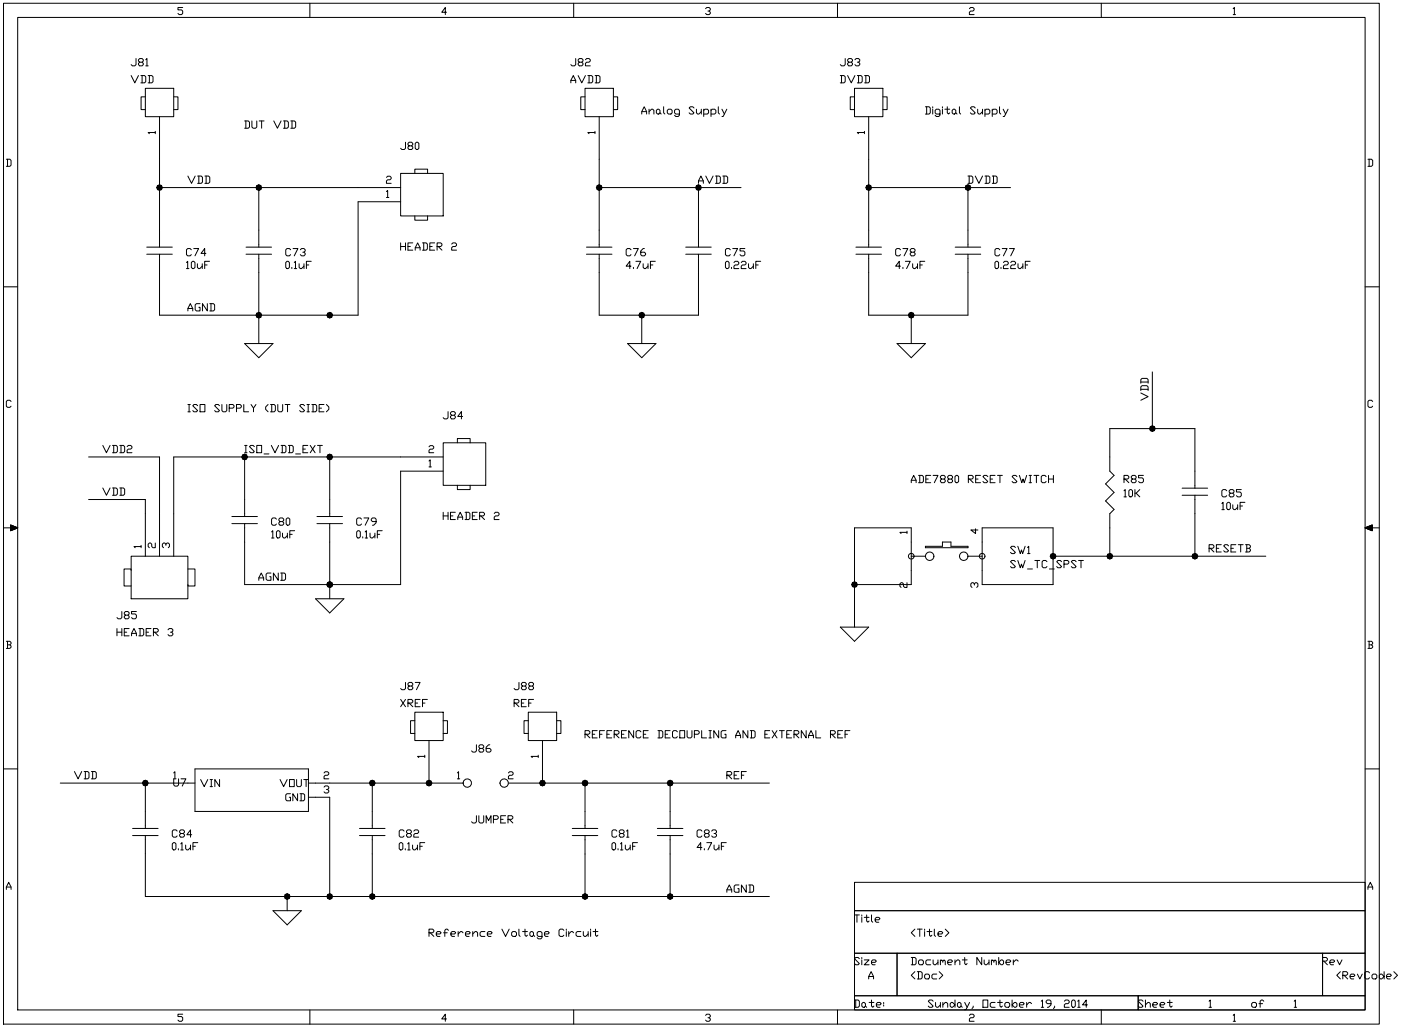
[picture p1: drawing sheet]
<svg xmlns="http://www.w3.org/2000/svg" width="297mm" height="218mm" viewBox="0 0 297 218" stroke-linecap="round" stroke-linejoin="round" font-family="sans-serif">
<g fill="none" stroke="#000" stroke-width=".21">
<path d="M.7 .7h291.7v216.5h-291.7zM3.8 3.7h285.6v210.5h-285.6zM27.8 16l.8 1.6 .8-1.6M28.8 12.4v1.3l-.2 .3h-.5l-.3-.3M29.6 13.2l-.2-.3v-.2l.2-.3h.5l.3 .3v.2l-.3 .3h-.5l-.2 .2v.3l.2 .3h.5l.3-.3v-.3l-.3-.2M29.9 16h.7l.3 .3v1l-.3 .3h-.7M30.1 16v1.6M30.8 18.7h6v6h-6zM30.9 12.7l.3-.3v1.6M30.9 14h.5M31.4 16h.8l.2 .3v1l-.2 .3h-.8M31.7 16v1.6"/>
<path d="M38.7 1.6h-1v.5h.8l.2 .2v.5l-.2 .3h-.5l-.3-.3M65.7 .7v3M94.7 2.6h-1l.7-1v1.5M121 17.6v-.5l.5-1.1 .6 1.1v.5M121 17.1h1.1M121.6 .7v3M122.1 12.4v1.3l-.3 .3h-.5l-.3-.3M122.6 16l.7 1.6 .8-1.6M122.8 13.2l-.2-.3v-.2l.2-.3h.5l.3 .3v.2l-.3 .3h-.5l-.2 .2v.3l.2 .3h.5l.3-.3v-.3l-.3-.2M124 18.7h6.1v6h-6.1zM124.1 12.7l.3-.3h.5l.3 .3v.2l-.3 .3h-.5l-.3 .2v.6h1.1M124.6 16h.8l.3 .3v1l-.3 .3h-.8"/>
<path d="M124.9 16v1.6M126.2 16h.8l.2 .3v1l-.2 .3h-.8M126.4 16v1.6M149.6 1.8l.2-.2h.6l.2 .2v.3l-.2 .2h-.3M150.4 2.3l.2 .3v.2l-.2 .3h-.6l-.2-.3M177.6 .7v3M178.2 16h.7l.3 .3v1l-.3 .3h-.7M178.4 16v1.6M179.2 12.4v1.3l-.3 .3h-.5l-.2-.3M179.7 16l.8 1.6 .8-1.6M180 13.2l-.3-.3v-.2l.3-.3h.5l.2 .3v.2l-.2 .3h-.5l-.3 .2v.3l.3 .3h.5l.2-.3v-.3l-.2-.2M181.2 18.7h6v6h-6z"/>
<path d="M181.3 12.7l.2-.3h.5l.3 .3v.2l-.3 .3h-.2M181.8 16h.7l.3 .3v1l-.3 .3h-.7M182 13.2l.3 .2v.3l-.3 .3h-.5l-.2-.3M182 16v1.6M183.3 16h.8l.2 .3v1l-.2 .3h-.8M183.6 16v1.6M205.5 1.8l.3-.2h.5l.2 .2v.3l-.2 .2h-.5l-.3 .3v.5h1M233.5 .7v3M261.5 1.8l.2-.2v1.5M261.5 3.1h.5M1.3 33.8h.8l.2 .2v1l-.2 .3h-.8M1.6 33.8v1.5"/>
<path d="M30.8 20.5h-.9v2.7h.9M32.9 28.1h-1.5l.3 .3M32.9 27.9v.5M33.8 24.7v27.7M33.8 39.8h51.1M36.8 20.5h.9v2.7h-.9M39.8 37.3l.8 1.6 .8-1.6M41.9 37.3h.8l.2 .3v1l-.2 .3h-.8M42.2 37.3v1.6M43.4 37.3h.8l.3 .3v1l-.3 .3h-.8M43.7 37.3v1.6M51.9 25.7h.7l.3 .2v1l-.3 .3h-.7"/>
<path d="M52.1 25.7v1.5M53.4 25.7v1.2l.3 .3h.5l.2-.3v-1.2M54.9 39.8v12.6M55 25.7h1M55.5 25.7v1.5M58 25.7l.8 1.5 .8-1.5M60.1 25.7h.8l.2 .2v1l-.2 .3h-.8M60.4 25.7v1.5M61.7 25.7h.7l.3 .2v1l-.3 .3h-.7M61.9 25.7v1.5M81.9 37.6l.3-.2h.5l.2 .2v.3l-.2 .2h-.5l-.3 .3v.5h1M84.9 36.8h9.1v9h-9.1z"/>
<path d="M86 30.2v1.3l-.3 .2h-.5l-.3-.2M86.7 30.9l-.2-.2v-.3l.2-.2h.6l.2 .2v.3l-.2 .2h-.6l-.2 .3v.3l.2 .2h.6l.2-.2v-.3l-.2-.3M88 36.8v-.9h2.7v.9M88.3 30.2h.3l.2 .2v1.1l-.2 .2h-.3l-.3-.2v-1.1zM124 20.5h-.9v2.7h.9M126.1 28.1h-1.5l.3 .3M126.1 27.9v.5M127 24.7v27.7M127 39.8h30.1M130.1 20.5h.9v2.7h-.9M136.1 24.2v-.5l.5-1.1 .5 1.1v.5M136.1 23.7h1"/>
<path d="M137.6 23.7l.5-.5h.3l.2 .2v.8M137.6 23.2v1M139.2 23.4l.2-.2h.3l.2 .2v.5l-.2 .3h-.3l-.2-.3zM139.9 23.9l.3 .3M140.7 22.6v1.3l.3 .3M141.5 23.4l.2-.2h.5l.3 .2v.5l-.3 .3h-.5l-.2-.3zM144 24.2h-.7l-.3-.3v-.5l.3-.2h.5l.2 .2v1l-.2 .3h-.5l-.3-.3M147.1 22.9l-.2-.3h-.5l-.3 .3 1 1-.2 .3h-.5l-.3-.3M147.7 23.2v.7l.2 .3h.3l.5-.5M148.1 38.9v-.5l.5-1.1 .5 1.1v.5M148.1 39.8v12.6M148.1 38.4h1"/>
<path d="M148.7 23.2v1M149.2 23.4l.3-.2h.5l.2 .2v.5l-.2 .3h-.8M149.2 23.2v1.5M149.6 37.3l.8 1.6 .8-1.6M150.7 23.4l.3-.2h.5l.3 .2v.5l-.3 .3h-.8M150.7 23.2v1.5M151.7 37.3h.8l.2 .3v1l-.2 .3h-.8M152 37.3v1.6M152.3 22.6v1.3l.3 .3M153.1 23.2l.5 1M153.2 37.3h.8l.3 .3v1l-.3 .3h-.8M153.5 37.3v1.6"/>
<path d="M154.1 23.2l-.8 1.5h-.2M181.2 20.5h-.9v2.7h.9M183.3 28.1h-1.5l.2 .3M183.3 27.9v.5M184.2 24.7v27.7M184.2 39.8h30M187.2 20.5h.9v2.7h-.9M196.2 22.6h.8l.2 .3v1l-.2 .3h-.8M196.5 22.6v1.6M197.8 22.6v.3M197.8 23.2v1M199.3 24.2h-.8l-.2-.3v-.5l.2-.2h.5l.3 .2v1l-.3 .3h-.5l-.2-.3"/>
<path d="M199.8 22.6v.3M199.8 23.2v1M200.3 23.2h1.1M200.8 22.6v1.3l.3 .3 .3-.3M201.9 23.4l.2-.2h.3l.2 .2v.5l-.2 .3h-.3l-.2-.3zM202.6 23.9l.3 .3M203.4 22.6v1.3l.3 .3M205.2 37.3h.8l.3 .3v1l-.3 .3h-.8M205.2 39.8v12.6M205.5 37.3v1.6M206.8 22.9l-.3-.3h-.5l-.3 .3 1.1 1-.3 .3h-.5l-.3-.3M206.8 37.3l.7 1.6 .8-1.6"/>
<path d="M207.3 23.2v.7l.2 .3h.3l.5-.5M208.3 23.2v1M208.8 23.4l.3-.2h.5l.3 .2v.5l-.3 .3h-.8M208.8 23.2v1.5M208.8 37.3h.8l.3 .3v1l-.3 .3h-.8M209.1 37.3v1.6M210.4 23.4l.2-.2h.5l.3 .2v.5l-.3 .3h-.7M210.4 23.2v1.5M210.4 37.3h.8l.2 .3v1l-.2 .3h-.8M210.6 37.3v1.6M211.9 22.6v1.3l.3 .3M212.7 23.2l.5 1"/>
<path d="M213.7 23.2l-.7 1.5h-.3M290 33.8h.8l.2 .2v1l-.2 .3h-.8M290.3 33.8v1.5M31.1 53.9h5.4M31.1 52.4h5.4M39.5 55.7l.3-.3v1.6M39.5 57h.6M40.6 53l-.3-.3h-.5l-.3 .3v1l.3 .3h.5l.3-.3M40.8 55.4h.3l.2 .3v1l-.2 .3h-.3l-.2-.3v-1zM41.1 52.7h1l-.8 1.6M41.9 55.9v.8l.2 .3h.3l.5-.5M42.9 55.9v1.1"/>
<path d="M43.4 56.2h.5M43.7 53.7h-1.1l.8-1v1.6M44.4 55.4h-1v1.6M52.2 53.9h5.4M52.2 52.4h5.4M54.9 53.9v19M60.8 55.4h.3l.3 .3v1l-.3 .3h-.3l-.2-.3v-1zM61.6 53l-.2-.3h-.6l-.2 .3v1l.2 .3h.6l.2-.3M61.9 56.7v.3M62.1 52.7h1.1l-.8 1.6M62.4 55.7l.2-.3v1.6M62.4 57h.5"/>
<path d="M63.4 55.9v.8l.3 .3h.2l.5-.5M63.7 53l.2-.3h.5l.3 .3v.2l-.3 .3h-.2M64.4 53.5l.3 .2v.3l-.3 .3h-.5l-.2-.3M64.4 55.9v1.1M65 56.2h.5M66 55.4h-1v1.6M81.9 40.6l.3-.2v1.5M81.9 41.9h.5M84.9 42.8h-9v24h-42.1v-12.9M84.9 51.5v1.6M84.9 52.3h1.1M86 51.5v1.6"/>
<path d="M86.5 52.3h.5M87.5 51.5h-1v1.6h1M88 45.8v.9h2.7v-.9M88 53.1v-.6l.6-1 .5 1v.6M88 52.5h1.1M89.6 51.5h.8l.2 .3v1l-.2 .3h-.8M89.8 51.5v1.6M91.1 52.3h.5M92.2 51.5h-1.1v1.6h1.1M92.7 52.3h.7l.3-.3v-.2l-.3-.3h-.7v1.6M92.9 52.3l.8 .8M95.8 51.8l.2-.3h.5l.3 .3v.2l-.3 .3h-.5l-.2 .2v.6h1"/>
<path d="M124.3 53.9h5.4M124.3 52.4h5.4M127 53.9v12.9h21.1v-12.9M133.8 53l-.3-.3h-.5l-.2 .3v1l.2 .3h.5l.3-.3M133.8 56.5h-1l.7-1.1v1.6M134.3 52.7h1l-.7 1.6M134.3 56.7v.3M134.8 55.4h1l-.7 1.6M136.4 55.9v.8l.2 .3h.3l.5-.5M136.6 52.7h-.2l-.6 .5v.8l.3 .3h.5l.3-.3v-.3l-.3-.2h-.8M137.4 55.9v1.1M137.9 56.2h.5"/>
<path d="M138.9 55.4h-1v1.6M145.4 53.9h5.4M145.4 52.4h5.4M153.8 55.7l.3-.3h.2l.3 .3v1l-.3 .3h-.2l-.3-.3zM154.8 53l-.2-.3h-.5l-.3 .3v1l.3 .3h.5l.2-.3M155.1 56.7v.3M155.4 52.7h1l-.8 1.6M155.6 55.7l.3-.3h.5l.2 .3v.2l-.2 .3h-.5l-.3 .3v.5h1M157.2 55.7l.2-.3h.5l.3 .3v.2l-.3 .3h-.5l-.2 .3v.5h1M157.9 52.7h-1v.5h.8l.2 .3v.5l-.2 .3h-.5l-.3-.3M158.7 55.9v.8l.3 .3h.2l.5-.5M159.7 55.9v1.1"/>
<path d="M160.2 56.2h.6M161.3 55.4h-1.1v1.6M181.5 53.9h5.4M181.5 52.4h5.4M184.2 53.9v12.9h21v-12.9M190.9 53l-.2-.3h-.5l-.3 .3v1l.3 .3h.5l.2-.3M190.9 56.5h-1l.8-1.1v1.6M191.4 52.7h1.1l-.8 1.6M191.4 56.7v.3M192 55.4h1l-.8 1.6M193.2 53.5l-.2-.3v-.2l.2-.3h.6l.2 .3v.2l-.2 .3h-.6l-.2 .2v.3l.2 .3h.6l.2-.3v-.3l-.2-.2M193.5 55.9v.8l.3 .3h.2l.5-.5"/>
<path d="M194.5 55.9v1.1M195 56.2h.6M196.1 55.4h-1.1v1.6M202.5 53.9h5.4M202.5 52.4h5.4M211.2 55.4h.3l.2 .3v1l-.2 .3h-.3l-.3-.3v-1zM212 53l-.3-.3h-.5l-.3 .3v1l.3 .3h.5l.3-.3M212.2 56.7v.3M212.5 52.7h1l-.8 1.6M212.7 55.7l.3-.3h.5l.3 .3v.2l-.3 .3h-.5l-.3 .3v.5h1.1M214 52.7h1.1l-.8 1.6M214.3 55.7l.2-.3h.6l.2 .3v.2l-.2 .3h-.6l-.2 .3v.5h1"/>
<path d="M215.8 55.9v.8l.3 .3h.3l.5-.5M216.9 55.9v1.1M217.4 56.2h.5M218.4 55.4h-1v1.6M.7 60.8h3.1M39.8 65.9v-.5l.6-1 .5 1v.5M39.8 65.4h1.1M42.4 64.4h-.8l-.2 .3v1l.2 .2h.8v-.7h-.2M44 64.4v1.5l-1.1-1.5v1.5M44.5 64.4h.7l.3 .3v1l-.3 .2h-.7M44.7 64.4v1.5M51.9 72.9h6l-3 3z"/>
<path d="M133.1 72.9h6l-3 3zM136.1 66.8v6.1M190.2 72.9h6l-3 3zM193.2 66.8v6.1M244.3 78.9v12M289.4 60.8h3M2.3 85.1l-.2-.2h-.5l-.3 .2v1l.3 .3h.5l.2-.3M18.8 96.9h15v21.1M21.8 94.5l.8 1.5 .7-1.5M23.9 94.5h.7l.3 .2v1.1l-.3 .2h-.7M24.1 94.5v1.5M25.4 94.5h.8l.2 .2v1.1l-.2 .2h-.8"/>
<path d="M25.7 94.5v1.5M26.9 94.7l.3-.2h.5l.3 .2v.3l-.3 .2h-.5l-.3 .3v.5h1.1M39.8 85.8h.6M39.8 87.3h.6M40.1 85.8v1.5M41.9 86l-.3-.2h-.5l-.2 .2 1 1.1-.3 .2h-.5l-.2-.2M42.4 85.8h1v1.5h-1zM46.5 86l-.2-.2h-.5l-.3 .2 1 1.1-.2 .2h-.5l-.3-.2M47 85.8v1.3l.3 .2h.5l.3-.2v-1.3M48.6 86.6h.8l.2-.3v-.3l-.2-.2h-.8v1.5M50.1 86.6h.8l.3-.3v-.3l-.3-.2h-.8v1.5M51.7 85.8v1.5h1"/>
<path d="M51.9 96.9v12.6M51.9 94.5h.5M51.9 96h.5M52.1 94.5v1.5M53.2 85.8l.5 .8v.7M53.9 94.7l-.2-.2h-.5l-.3 .2 1 1.1-.2 .2h-.5l-.3-.2M54.3 85.8l-.6 .8M54.4 94.5h1.1v1.5h-1.1zM56 96.3h1M56.8 85.8l-.5 .5v.5l.5 .5M57.4 85.8h.7l.3 .2v1.1l-.3 .2h-.7M57.5 94.5l.8 1.5 .8-1.5"/>
<path d="M57.6 85.8v1.5M58.9 85.8v1.3l.3 .2h.5l.2-.2v-1.3M59.6 94.5h.8l.2 .2v1.1l-.2 .2h-.8M59.9 94.5v1.5M60.4 85.8h1.1M61 85.8v1.5M61.1 94.5h.8l.3 .2v1.1l-.3 .2h-.8M61.4 94.5v1.5M62.7 96.3h1M64.2 95.2h.5M64.6 86l-.3-.2h-.5l-.3 .2 1.1 1.1-.3 .2h-.5l-.3-.2M65.1 85.8h.5"/>
<path d="M65.1 87.3h.5M65.3 94.5h-1.1v1.5h1.1M65.3 85.8v1.5M65.8 94.5l1 1.5M66.1 85.8h.8l.2 .2v1.1l-.2 .2h-.8M66.4 85.8v1.5M66.8 94.5l-1 1.5M67.3 94.5h1.1M67.7 86.6h.5M67.8 94.5v1.5M68.7 85.8h-1v1.5h1M69.2 85.8l.5 .5v.5l-.5 .5"/>
<path d="M69.9 96.9v12.6M91 97.8l.2-.3v1.5M91 94.8l.2-.3h.5l.3 .3v.2l-.3 .3h-.5l-.2 .2v.5h1M91 99h.5M94 93.9h9v9h-9zM94 99.9h-9.1v24.1h-33v-12.9M94 96.9h-57.2v21.1M95 87.3v1.3l-.3 .2h-.5l-.2-.2M95.8 88.1l-.3-.3v-.2l.3-.3h.5l.2 .3v.2l-.2 .3h-.5l-.3 .2v.3l.3 .2h.5l.2-.2v-.3l-.2-.2M97 93.9v-.9h2.7v.9M98.1 88.3h-1l.7-1v1.5M241.9 83.3l1.5 .8-1.5 .8"/>
<path d="M241.9 82.8v-.7l.2-.3h1.1l.2 .3v.7M241.9 81.3v-.8l.2-.2h1.1l.2 .2v.8M241.9 82.6h1.5M241.9 81h1.5M291 85.1l-.2-.2h-.5l-.3 .2v1l.3 .3h.5l.2-.3M.7 112h3.1M18.8 105.9h12v12.1M21.8 103.5l.8 1.5 .7-1.5M23.9 103.5h.7l.3 .3v1l-.3 .2h-.7M24.1 103.5v1.5M25.4 103.5h.8l.2 .3v1l-.2 .2h-.8M25.7 103.5v1.5"/>
<path d="M27.8 118h12v9h-12zM29.9 115.9h-1.5l.3 .3M29.9 115.7v.5M32.9 115.2v1h-.5l-.2-.3v-.5l-.3-.2h-.2l-.3 .2v.5l.3 .3M35.2 115.7v-.3l-.3-.2h-.2l-.3 .2v.5l.3 .3M35.2 115.4l.2-.2h.3l.2 .2v.5l-.2 .3M49.2 111.1h5.4M49.2 109.5h5.4M57.6 112.8l.2-.2v1.5M57.6 114.1h.5M58.6 110.1l-.2-.2h-.6l-.2 .2v1l.2 .3h.6l.2-.3M58.6 112.8l.3-.2h.2l.3 .2v1l-.3 .3h-.2l-.3-.3z"/>
<path d="M59.4 110.6l-.3-.2v-.3l.3-.2h.5l.3 .2v.3l-.3 .2h-.5l-.3 .3v.2l.3 .3h.5l.3-.3v-.2l-.3-.3M59.9 113.1v.7l.3 .3h.2l.5-.5M60.7 110.1l.2-.2h.3l.2 .2v1l-.2 .3h-.3l-.2-.3zM60.9 113.1v1M61.4 113.3h.6M62.5 112.6h-1.1v1.5M67.2 111.1h5.4M67.2 109.5h5.4M69.9 111.1v15.9M75.6 112.8l.3-.2h.2l.3 .2v1l-.3 .3h-.2l-.3-.3zM76.7 110.1l-.3-.2h-.5l-.3 .2v1l.3 .3h.5l.3-.3M76.9 113.8v.3"/>
<path d="M77.2 109.9h1l-.8 1.5M77.4 112.8l.3-.2v1.5M77.4 114.1h.5M78.5 113.1v.7l.2 .3h.3l.5-.5M79.5 113.1v1M79.7 110.6h-.7l-.3-.2v-.3l.3-.2h.5l.2 .2v.8l-.5 .5h-.2M80 113.3h.5M81 112.6h-1v1.5M94 108.6v1.6M94 109.4h1M95 108.6v1.6M95.5 109.4h.5"/>
<path d="M96.5 108.6h-1v1.6h1M97 102.9v.9h2.7v-.9M97.1 110.2v-.5l.5-1.1 .5 1.1v.5M97.1 109.7h1M98.6 108.6h.8l.2 .3v1l-.2 .3h-.8M98.9 108.6v1.6M100.1 109.4h.6M101.2 108.6h-1.1v1.6h1.1M101.7 109.4h.8l.2-.2v-.3l-.2-.3h-.8v1.6M101.9 109.4l.8 .8M104.8 108.9l.2-.3h.6l.2 .3v.3l-.2 .2h-.6l-.2 .3v.5h1M192.3 112.9h-1.5l.2 .3"/>
<path d="M192.3 112.7v.5M193.2 102.4v-.5l.5-1.1 .5 1.1v.5M193.2 118h3M193.2 101.9h1M194.7 100.8h.8l.3 .3v1l-.3 .3h-.8M195 100.8v1.6M196.2 115.9h3.6v-.9h1.8v.9h3.6v.3h-9zM196.3 101.6h.5M197.3 100.8h-1v1.6h1M197.8 100.8h1.1l-.8 1.6M199.6 101.6l-.2-.3v-.2l.2-.3h.6l.2 .3v.2l-.2 .3h-.6l-.2 .3v.2l.2 .3h.6l.2-.3v-.2l-.2-.3M201.2 101.6l-.3-.3v-.2l.3-.3h.5l.3 .3v.2l-.3 .3h-.5l-.3 .3v.2l.3 .3h.5l.3-.3v-.2l-.3-.3"/>
<path d="M202.5 101.1l.2-.3h.3l.2 .3v1l-.2 .3h-.3l-.2-.3zM205.2 118h3M205.3 101.6h.8l.2-.3v-.2l-.2-.3h-.8v1.6M205.6 101.6l.7 .8M206.8 112.2v1l-1-.8h1.5M206.9 101.6h.5M207.9 100.8h-1v1.6h1M208.2 112h15.1v12h-15.1zM209.4 101.1l-.2-.3h-.5l-.3 .3 1 1-.2 .3h-.5l-.3-.3M209.9 101.6h.6M211 100.8h-1.1v1.6h1.1M211.5 100.8h1"/>
<path d="M212 100.8v1.6M215.3 116.1l-.3-.2h-.5l-.3 .2 1.1 1.1-.3 .2h-.5l-.3-.2M215.3 119.1l-.3-.2h-.5l-.3 .2 1.1 1.1-.3 .2h-.5l-.3-.2M215.6 101.1l-.2-.3h-.6l-.2 .3 1 1-.2 .3h-.6l-.2-.3M215.8 115.9l.5 1.5 .3-.8 .2 .8 .5-1.5M215.8 118.9l.5 1.5 .3-.8 .2 .8 .5-1.5M216.1 100.8l.5 1.6 .3-.8 .3 .8 .5-1.6M217.9 116.1l.2-.2v1.5M217.9 117.4h.5M218.2 102.4h.5M218.2 100.8h.5M218.4 100.8v1.6"/>
<path d="M219.2 100.8h1M219.4 118.9h1M219.7 100.8v1.6M219.9 118.9v1.5M221.8 101.1l-.3-.3h-.5l-.2 .3v1l.2 .3h.5l.3-.3M222 119.1l-.3-.2h-.5l-.3 .2v1.1l.3 .2h.5l.3-.2M222.3 101.6h1M222.3 100.8v1.6M223.3 118h45.1M223.3 100.8v1.6M225.1 119.1l-.3-.2h-.5l-.3 .2 1.1 1.1-.3 .2h-.5l-.3-.2M225.6 119.6h.8l.2-.2v-.3l-.2-.2h-.8v1.5"/>
<path d="M228.2 119.1l-.3-.2h-.5l-.3 .2 1.1 1.1-.3 .2h-.5l-.3-.2M228.7 118.9h1M229.2 118.9v1.5M238.3 101.6h.8l.2-.3v-.2l-.2-.3h-.8v1.6M238.3 104.1l.3-.3v1.6M238.3 105.4h.5M238.6 101.6l.7 .8M239.3 104.1l.3-.3h.3l.2 .3v1l-.2 .3h-.3l-.3-.3zM240.1 101.6l-.2-.3v-.2l.2-.3h.5l.3 .3v.2l-.3 .3h-.5l-.2 .3v.2l.2 .3h.5l.3-.3v-.2l-.3-.3M240.6 103.8v1.6M240.9 104.6l.8 .8M241.7 103.8l-.8 .8h-.3"/>
<path d="M242.4 100.8h-1v.5h.8l.2 .3v.5l-.2 .3h-.5l-.3-.3M250.6 105h5.4M250.6 103.5h5.4M253.3 103.5v-12.6h-18v9l.9 .9-1.8 1.8 1.8 1.8-1.8 1.8 1.8 1.8-.9 .9v9.1M253.3 105v13M256.3 116.3h.8l.3-.3v-.2l-.3-.3h-.8v1.6M256.6 116.3l.8 .8M257.9 116.3h.5M258.9 115.5h-1v1.6h1M259.1 106.8l.2-.3v1.6M259.1 108.1h.5M260.1 104.1l-.3-.3h-.5l-.2 .3v1l.2 .3h.5l.3-.3"/>
<path d="M260.3 106.5h.3l.3 .3v1l-.3 .3h-.3l-.2-.3v-1zM260.5 115.8l-.3-.3h-.5l-.3 .3 1.1 1-.3 .3h-.5l-.3-.3M260.9 104.6l-.3-.2v-.3l.3-.3h.5l.2 .3v.3l-.2 .2h-.5l-.3 .3v.2l.3 .3h.5l.2-.3v-.2l-.2-.3M261 116.3h.5M261.4 107.1v.7l.2 .3h.3l.5-.5M262 115.5h-1v1.6h1M262.4 107.1v1M262.5 115.5h1.1M262.9 107.3h.5M263 115.5v1.6M263.2 103.8h-1.1v.6h.8l.3 .2v.5l-.3 .3h-.5l-.3-.3M264 106.5h-1.1v1.6"/>
<path d="M264.1 115.5h.8l.2 .3v.2l-.2 .3M264.3 116.3h.6l.2 .3v.2l-.2 .3h-.8M264.3 115.5v1.6M289.4 112h3M1.3 136h.8l.2 .3v.2l-.2 .3M1.6 136.8h.5l.2 .2v.3l-.2 .2h-.8M1.6 136v1.5M24.8 133.3v1.6M24.8 134.1h1M25.8 129.7v1.3l-.2 .2h-.5l-.3-.2M25.8 133.3v1.6M26.3 134.1h.6"/>
<path d="M26.6 130.5l-.3-.3v-.2l.3-.3h.5l.3 .3v.2l-.3 .3h-.5l-.3 .2v.3l.3 .2h.5l.3-.2v-.3l-.3-.2M27.4 133.3h-1.1v1.6h1.1M27.8 121v-.3h-1.5v3.6h1.5M27.9 134.9v-.6l.5-1 .5 1v.6M27.9 134.3h1M28.9 129.7h-1v.5h.8l.2 .3v.5l-.2 .2h-.6l-.2-.2M29.4 133.3h.8l.3 .3v1l-.3 .3h-.8M29.7 133.3v1.6M31 134.1h.5M32 133.3h-1v1.6h1M32.5 134.1h.8l.3-.3v-.2l-.3-.3h-.8v1.6M32.8 134.1l.8 .8"/>
<path d="M35.6 133.6l.3-.3h.5l.3 .3v.2l-.3 .3h-.3M36.4 134.1l.3 .2v.3l-.3 .3h-.5l-.3-.3M39.8 120.7h1.5v3.6h-1.5v-.3M54.9 123.1v-.5l.5-1.1 .5 1.1v.5M54.9 122.6h1M57.4 121.5h-.7l-.3 .3v1l.3 .3h.7v-.8h-.2M59 121.5v1.6l-1-1.6v1.6M59.5 121.5h.8l.2 .3v1l-.2 .3h-.8M59.8 121.5v1.6M66.9 127h6l-3 3zM178.2 133h6l-3 3zM181.2 124h12v-12h-12v21"/>
<path d="M192.3 123.6v1h-.5l-.3-.3v-.5l-.2-.2h-.3l-.2 .2v.5l.2 .3M206.6 124.1v-.3l-.3-.2h-.2l-.3 .2v.5l.3 .3M206.6 123.8l.2-.2h.3l.2 .2v.5l-.2 .3M217.9 120.7h1M222.5 120.7h1M290 136h.8l.2 .3v.2l-.2 .3M290.3 136.8h.5l.2 .2v.3l-.2 .2h-.8M290.3 136v1.5M84.9 148.3l1.1 1.6M86 144.7v1.3l-.3 .3h-.5l-.3-.3M86 148.3l-1.1 1.6M86.5 149.1h.8l.2-.2v-.3l-.2-.3h-.8v1.6"/>
<path d="M86.7 145.5l-.2-.3v-.2l.2-.3h.6l.2 .3v.2l-.2 .3h-.6l-.2 .3v.2l.2 .3h.6l.2-.3v-.2l-.2-.3M86.7 149.1l.8 .8M88 151h6v6.1h-6zM88 152.9h-1v2.7h1M88 144.7h1.1l-.8 1.6M88 149.1h.6M89.1 148.3h-1.1v1.6h1.1M89.6 149.1h.5M90.6 148.3h-1v1.6M91 157.1v9M94 152.9h.9v2.7h-.9M101 158v1.3l-.2 .2h-.6l-.2-.2"/>
<path d="M101.8 158.7l-.3-.2v-.3l.3-.2h.5l.3 .2v.3l-.3 .2h-.5l-.3 .3v.3l.3 .2h.5l.3-.2v-.3l-.3-.3M103.8 158h-.2l-.5 .5v.8l.2 .2h.5l.3-.2v-.3l-.3-.3h-.7M109 149.1h.8l.2-.2v-.3l-.2-.3h-.8v1.6M109.3 149.1l.7 .8M110 144.7v1.3l-.2 .3h-.5l-.3-.3M110.5 149.1h.6M110.8 145.5l-.3-.3v-.2l.3-.3h.5l.3 .3v.2l-.3 .3h-.5l-.3 .3v.2l.3 .3h.5l.3-.3v-.2l-.3-.3M111.6 148.3h-1.1v1.6h1.1M112 151h6v6.1h-6zM112 152.9h-.9v2.7h.9M112.1 149.1h.5M112.3 145.5l-.2-.3v-.2l.2-.3h.6l.2 .3v.2l-.2 .3h-.6l-.2 .3v.2l.2 .3h.6l.2-.3v-.2l-.2-.3"/>
<path d="M113.1 148.3h-1v1.6M115 157.1v9M118 152.9h.9v2.7h-.9M124 155.7h.8l.3-.2v-.3l-.3-.2h-.8v1.5M124.3 155.7l.8 .8M125.6 155.7h.5M126.6 155h-1v1.5h1M127.1 155.7h.5M128.2 155h-1.1v1.5M128.7 155.7h.5M129.7 155h-1v1.5h1M130.2 155.7h.8l.3-.2v-.3l-.3-.2h-.8v1.5"/>
<path d="M130.5 155.7l.8 .8M131.8 155.7h.5M132.8 155h-1v1.5h1M134.3 155v1.5l-1-1.5v1.5M135.9 155.2l-.3-.2h-.5l-.2 .2v1l.2 .3h.5l.3-.3M136.4 155.7h.5M137.4 155h-1v1.5h1M139.5 155h.8l.2 .2v1l-.2 .3h-.8M139.7 155v1.5M141 155.7h.6M142.1 155h-1.1v1.5h1.1M143.6 155.2l-.2-.2h-.6l-.2 .2v1l.2 .3h.6l.2-.3"/>
<path d="M144.1 155h1.1v1.5h-1.1zM145.7 155v1.2l.2 .3h.5l.3-.3v-1.2M147.2 155.7h.8l.3-.2v-.3l-.3-.2h-.8v1.5M148.8 155v1.5h1M150.3 156.5h.5M150.3 155h.5M150.6 155v1.5M152.4 155v1.5l-1.1-1.5v1.5M153.9 155h-.8l-.2 .2v1l.2 .3h.8v-.8h-.2M156 156.5v-.5l.5-1 .5 1v.5M156 156h1M158.6 155v1.5l-1.1-1.5v1.5"/>
<path d="M159.1 155h.7l.3 .2v1l-.3 .3h-.7M159.3 155v1.5M162.2 155.7h.5M163.2 155h-1v1.5h1M163.7 155l1 1.5M164.7 155l-1 1.5M165.3 155h1M165.8 155v1.5M166.8 155.7h.5M167.8 155h-1v1.5h1M168.3 155.7h.8l.3-.2v-.3l-.3-.2h-.8v1.5M168.6 155.7l.8 .8"/>
<path d="M170.9 155v1.5l-1-1.5v1.5M171.4 156.5v-.5l.6-1 .5 1v.5M171.4 156h1.1M173 155v1.5h1M176.1 155.7h.7l.3-.2v-.3l-.3-.2h-.7v1.5M176.3 155.7l.8 .8M177.6 155.7h.5M178.7 155h-1.1v1.5h1.1M179.2 155.7h.5M180.2 155h-1v1.5M.7 163.1h3.1M12.8 166.1h28.5"/>
<path d="M15.8 163.6l.8 1.6 .7-1.6M17.8 163.6h.8l.3 .3v1l-.3 .3h-.8M18.1 163.6v1.6M19.4 163.6h.8l.2 .3v1l-.2 .3h-.8M19.6 163.6v1.6M28.1 177.2h5.4M28.1 175.7h5.4M30.8 166.1v9.6M30.8 177.2v12.9h132.3M36.5 179l.3-.3h.2l.3 .3v1l-.3 .3h-.2l-.3-.3zM36.8 163.9l.3-.2v1.5M37.3 165.2h-.5v1.3l.3 .2h.5l.3-.2v-1.3"/>
<path d="M37.6 176.3l-.3-.3h-.5l-.3 .3v1l.3 .3h.5l.3-.3M38.3 176.8l-.2-.3v-.2l.2-.3h.5l.3 .3v.2l-.3 .3h-.5l-.2 .2v.3l.2 .3h.5l.3-.3v-.3l-.3-.2M38.3 179l.3-.3v1.6M38.4 165.2h1l-.8 1.5M39.4 179.2v.8l.2 .3h.3l.5-.6M40.4 179.2v1.1M40.7 177h-1.1l.8-1v1.6M40.9 179.5h.5M41.3 163.1h24.1v9h-24.1zM41.9 178.7h-1v1.6M42.5 165.3l.8 1.5 .7-1.5M44.5 165.3h.5"/>
<path d="M44.5 166.8h.5M44.8 165.3v1.5M46.6 165.3v1.5l-1-1.5v1.5M59.4 165.3l.7 1.5 .8-1.5M61.4 165.3h1v1.5h-1zM61.6 168.3h-.8l-.2 .3v1l.2 .2h.8v-.7h-.3M62.9 165.3v1.3l.2 .2h.5l.3-.2v-1.3M63.1 168.3v1.5l-1-1.5v1.5M63.6 168.3h.7l.3 .3v1l-.3 .2h-.7M63.8 168.3v1.5M64.4 165.3h1M64.9 165.3v1.5"/>
<path d="M65.4 169.1h4.5v21M65.4 166.1h32.8M68.7 163.9l.3-.2h.5l.2 .2v.3l-.2 .2h-.5l-.3 .3v.5h1M68.7 166.9l.3-.2h.5l.2 .2v.3l-.2 .2h-.3M69.5 167.4l.2 .3v.2l-.2 .3h-.5l-.3-.3M76.2 177.2h5.4M76.2 175.7h5.4M78.9 166.1v9.6M78.9 177.2v12.9M84.6 179l.3-.3h.3l.2 .3v1l-.2 .3h-.3l-.3-.3zM85.7 176.3l-.3-.3h-.5l-.3 .3v1l.3 .3h.5l.3-.3M86.4 176.8l-.2-.3v-.2l.2-.3h.6l.2 .3v.2l-.2 .3h-.6l-.2 .2v.3l.2 .3h.6l.2-.3v-.3l-.2-.2"/>
<path d="M86.4 179l.3-.3v1.6M87.5 179.2v.8l.2 .3h.3l.5-.6M87.7 176.3l.3-.3h.5l.3 .3v.2l-.3 .3h-.5l-.3 .2v.6h1.1M88.5 179.2v1.1M89 179.5h.5M90.1 178.7h-1.1v1.6M90.1 160.4h-1.5l.2 .3M90.1 160.2v.5M97 163.9l.2-.2v1.5M97 165.2h.5M101 173v1.3l-.2 .2h-.6l-.2-.2M101.5 173v1.3l.3 .2h.5l.3-.2v-1.3"/>
<path d="M103.1 174.5v-1.5l.5 1 .5-1v1.5M104.6 173.8h.8l.2-.3v-.2l-.2-.3h-.8v1.5M106.2 173.8h.5M107.2 173h-1v1.5h1M107.7 173.8h.8l.2-.3v-.2l-.2-.3h-.8v1.5M107.8 163.9l.2-.2h.5l.3 .2v.3l-.3 .2h-.5l-.2 .3v.5h1M107.8 166.1h55.3M108 173.8l.7 .7M114.1 160.4h-1.5l.3 .3M114.1 160.2v.5M121.3 177.2h5.4M121.3 175.7h5.4"/>
<path d="M124 166.1v9.6M124 177.2v12.9M129.7 179l.3-.3h.3l.2 .3v1l-.2 .3h-.3l-.3-.3zM130.8 176.3l-.3-.3h-.5l-.3 .3v1l.3 .3h.5l.3-.3M131.6 176.8l-.3-.3v-.2l.3-.3h.5l.2 .3v.2l-.2 .3h-.5l-.3 .2v.3l.3 .3h.5l.2-.3v-.3l-.2-.2M131.6 179l.2-.3v1.6M132.6 179.2v.8l.2 .3h.3l.5-.6M132.8 176.3l.3-.3v1.6M132.8 177.6h.6M133.6 179.2v1.1M134.1 179.5h.5M135.2 178.7h-1.1v1.6"/>
<path d="M139.4 177.2h5.4M139.4 175.7h5.4M142.1 166.1v9.6M142.1 177.2v12.9M148.8 176.3l-.2-.3h-.5l-.3 .3v1l.3 .3h.5l.2-.3M148.8 179.7h-1l.8-1v1.6M149.6 176.8l-.3-.3v-.2l.3-.3h.5l.3 .3v.2l-.3 .3h-.5l-.3 .2v.3l.3 .3h.5l.3-.3v-.3l-.3-.2M149.9 178.7h1l-.8 1.6M150.9 176.3l.2-.3h.6l.2 .3v.2l-.2 .3h-.3M151.4 179.2v.8l.3 .3h.2l.5-.6M151.7 176.8l.2 .2v.3l-.2 .3h-.6l-.2-.3M152.4 179.2v1.1"/>
<path d="M152.9 179.5h.6M154 178.7h-1.1v1.6M154.1 164.4h.8l.2-.2v-.3l-.2-.3h-.8v1.6M154.4 164.4l.7 .8M155.7 164.4h.5M156.7 163.6h-1v1.6h1M157.2 164.4h.5M158.2 163.6h-1v1.6M289.4 163.1h3M1.3 188.6v-.5l.5-1 .5 1v.5M1.3 188.1h1M37.8 180v.3"/>
<path d="M38.3 180.3h.5M57.9 193.1h6l-3 3.1zM60.9 190.1v3M85.9 180v.3M86.4 180.3h.6M91 197.8h.7l.3-.2v-.3l-.3-.2h-.7v1.5M91.2 197.8l.8 .8M92.5 198.1h.8l.2-.3-.2-.2h-.5l-.3 .2v.5l.3 .3h.5M94.1 197.8h.7M95.1 197.3l-.3-.2h-.2l-.3 .2v1.3M95.6 198.1h.8l.2-.3-.2-.2h-.5l-.3 .2v.5l.3 .3h.5M97.1 197.6v1"/>
<path d="M98.2 197.8l-.3-.2h-.2l-.6 .5M98.7 198.1h.8l.2-.3-.2-.2h-.6l-.2 .2v.5l.2 .3h.6M100.2 198.1l.5-.5h.3l.3 .2v.8M100.2 197.6v1M102.8 197.6h-.8l-.2 .2v.5l.2 .3h.8M103.3 198.1h.8l.3-.3-.3-.2h-.5l-.3 .2v.5l.3 .3h.5M106.4 197.1l.8 1.5 .8-1.5M108.5 197.8l.2-.2h.5l.3 .2v.5l-.3 .3h-.5l-.2-.3zM110 197.1v1.2l.3 .3M110.8 197.6h1M111.3 197.1v1.2l.3 .3 .2-.3M112.3 197.8l.3-.2h.3l.2 .2v.5l-.2 .3h-.3l-.3-.3z"/>
<path d="M113.1 198.3l.3 .3M114.9 198.6h-.8l-.2-.3v-.5l.2-.2h.6l.2 .2v1.1l-.2 .2h-.6l-.2-.2M115.4 198.1h.8l.3-.3-.3-.2h-.5l-.3 .2v.5l.3 .3h.5M119.6 197.3l-.3-.2h-.5l-.3 .2v1l.3 .3h.5l.3-.3M120.1 197.1v.2M120.1 197.6v1M120.6 197.6v1M121.6 197.8l-.2-.2h-.3l-.5 .5M123.2 197.6h-.8l-.3 .2v.5l.3 .3h.8M123.7 197.6v.7l.2 .3h.3l.5-.5M124.7 197.6v1M125.2 197.1v.2"/>
<path d="M125.2 197.6v1M125.7 197.6h1.1M126.3 197.1v1.2l.2 .3 .3-.3M131 180v.3M131.6 180.3h.5M149.3 180v.3M154.1 189.2v-.5l.5-1 .5 1v.5M154.1 188.7h1M156.7 187.7h-.8l-.2 .2v1.1l.2 .2h.8v-.7h-.3M158.2 187.7v1.5l-1-1.5v1.5M158.7 187.7h.8l.3 .2v1.1l-.3 .2h-.8M159 187.7v1.5"/>
<path d="M181.2 187.1h108.2v6h-108.2zM181.2 193.1h108.2v9.1h-108.2zM181.2 194h1M181.7 194v1.6M182.7 194v.3M182.7 194.6v1M183.2 194.6h1.1M183.7 194v1.3l.3 .3 .3-.3M184.8 194v1.3l.2 .3M185.6 195.1h.7l.3-.3-.3-.2h-.5l-.2 .2v.5l.2 .3h.5M194 197.1l-.8 .7 .8 .8M194.5 197.1h1"/>
<path d="M195 197.1v1.5M196 197.1v.2M196 197.6v1M196.6 197.6h1M197.1 197.1v1.2l.2 .3 .3-.3M198.1 197.1v1.2l.3 .3M198.9 198.1h.7l.3-.3-.3-.2h-.5l-.2 .2v.5l.2 .3h.5M200.4 197.1l.8 .7-.8 .8M290 188.6v-.5l.5-1 .5 1v.5M290 188.1h1M38.7 215.1h-1v.5h.8l.2 .3v.5l-.2 .2h-.5l-.3-.2M65.7 214.2v3"/>
<path d="M94.7 216.1h-1l.7-1v1.5M121.6 214.2v3M149.6 215.3l.2-.2h.6l.2 .2v.3l-.2 .3h-.3M150.4 215.9l.2 .2v.3l-.2 .2h-.6l-.2-.2M177.6 214.2v3M181.2 212.1h.7l.3 .3v1l-.3 .2h-.7M181.2 202.2h9v9h-9zM181.2 211.2h60.1v3h-60.1zM181.4 212.1v1.5M182.2 203.3l-.3-.2h-.5l-.2 .2 1 1.1-.3 .2h-.5l-.2-.2M182.7 203.1v.2M182.7 203.6v1"/>
<path d="M183 212.6h.2l.3 .3v.5l-.3 .2h-.2l-.3-.2v-.5zM183.2 203.6h1.1l-1.1 1h1.1M183.5 213.4l.2 .2M184.2 207.6v-.5l.5-1 .5 1v.5M184.2 207.1h1M184.3 212.6h1M184.8 204.1h.8l.2-.3-.2-.2h-.6l-.2 .2v.6l.2 .2h.6M184.8 212.1v1.3l.2 .2 .3-.2M185.8 213.1h.8l.2-.2-.2-.3h-.5l-.3 .3v.5l.3 .2h.5M187.4 212.6v.3M187.4 213.1v.3M190.2 202.2h90.2v9h-90.2z"/>
<path d="M193.2 203.1h.8l.2 .2v1.1l-.2 .2h-.8M193.5 203.1v1.5M194 206.1l-.8 .8 .8 .7M194.5 206.1h.8l.2 .2v1.1l-.2 .2h-.8M194.7 203.8l.3-.2h.5l.3 .2v.6l-.3 .2h-.5l-.3-.2zM194.7 206.1v1.5M196.3 206.6h.5l.3 .3v.5l-.3 .2h-.5l-.3-.2v-.5zM197.3 203.6h-.7l-.3 .2v.6l.3 .2h.7M197.8 203.6v.8l.3 .2h.3l.5-.5M197.8 212.4l-.2-.3h-.5l-.3 .3 1 1-.2 .2h-.5l-.3-.2M198.4 212.6v.8l.2 .2h.3l.5-.5M198.6 206.6h-.8l-.2 .3v.5l.2 .2h.8"/>
<path d="M198.9 203.6v1M199.1 206.1l.8 .8-.8 .7M199.4 203.8l.2-.2 .3 .2v.3M199.4 203.6v1M199.4 212.6v1M199.9 203.8l.3-.2 .2 .2v.8M199.9 213.1l.5-.5h.3l.2 .3v.7M199.9 212.6v1M200.9 204.1h.8l.3-.3-.3-.2h-.5l-.3 .2v.6l.3 .2h.5M201.7 212.6h.3l.5 .5-.5 .5h-.3l-.3-.2v-.5zM202.5 204.1l.5-.5h.2l.3 .2v.8M202.5 203.6v1"/>
<path d="M202.5 212.1v1.5M203 212.9l.2-.3h.3l.3 .3v.5l-.3 .2h-.3l-.2-.2zM203.8 213.4l.2 .2M204 203.6h1.1M204.5 203.1v1.3l.3 .2 .3-.2M204.5 212.6l.6 1M205.5 215.3l.3-.2h.5l.2 .2v.3l-.2 .3h-.5l-.3 .2v.5h1M205.6 212.6l-.8 1.6h-.3M206.3 213.4v.2l-.2 .3M208.1 203.1v1.5l-1-1.5v1.5M208.4 212.1h1v1.5h-1zM208.7 203.6v.8l.2 .2h.3l.5-.5"/>
<path d="M209.7 203.6v1M210.2 203.8l.3-.2 .2 .2v.3M210.2 203.6v1M210.7 203.8l.3-.2 .2 .2v.8M211 212.6h-.8l-.3 .3v.5l.3 .2h.8M211.5 212.6h1M211.7 204.1l.6-.5h.2l.3 .2v.6l-.3 .2h-.2zM211.7 203.1v1.5M212 212.1v1.3l.3 .2 .2-.2M213.3 204.1h.8l.2-.3-.2-.2h-.5l-.3 .2v.6l.3 .2h.5M213.3 212.6h.5l.3 .3v.5l-.3 .2h-.5l-.3-.2v-.5zM214.6 212.1v1.5"/>
<path d="M214.8 203.6v1M215.1 212.6h.3l.2 .3v.5l-.2 .2h-.3l-.5-.5zM215.9 203.8l-.3-.2h-.2l-.6 .5M216.1 213.1h.8l.3-.2-.3-.3h-.5l-.3 .3v.5l.3 .2h.5M217.7 212.6v1M218.7 212.9l-.3-.3h-.2l-.5 .5M220.8 212.4l.2-.3v1.5M220.8 213.6h.5M222.8 212.9h-.7l-.3-.3v-.2l.3-.3h.5l.2 .3v.7l-.5 .5h-.2M223.6 213.4v.2l-.3 .3M225.7 212.4l.2-.3h.5l.3 .3v.2l-.3 .3h-.5l-.2 .2v.5h1M227.2 212.4l.3-.3h.2l.3 .3v1l-.3 .2h-.2l-.3-.2z"/>
<path d="M228.5 212.4l.3-.3v1.5M228.5 213.6h.5M230.6 213.1h-1.1l.8-1v1.5M233.5 214.2v3M241.3 211.2h48.1v3h-48.1zM242.3 212.4l-.2-.3h-.5l-.3 .3 1 1-.2 .2h-.5l-.3-.2M242.9 213.1l.5-.5h.2l.3 .3v.7M242.9 212.1v1.5M244.4 213.1h.8l.2-.2-.2-.3h-.5l-.3 .3v.5l.3 .2h.5M246 213.1h.7l.3-.2-.3-.3h-.5l-.2 .3v.5l.2 .2h.5M247.5 212.6h1M248 212.1v1.3l.3 .2 .2-.2"/>
<path d="M256.3 212.4l.3-.3v1.5M256.3 213.6h.6M261.5 215.3l.2-.2v1.5M261.5 216.6h.5M265.6 212.6h.5l.3 .3v.5l-.3 .2h-.5l-.2-.2v-.5zM266.9 212.9h.8M267.9 212.4l-.2-.3h-.3l-.2 .3v1.2M274.4 212.4l.3-.3v1.5M274.4 213.6h.5M280.4 203.8h.8l.2-.2v-.3l-.2-.2h-.8v1.5M280.4 202.2h9v9h-9zM280.7 203.8l.7 .8"/>
<path d="M282 204.1h.7l.3-.3-.3-.2h-.5l-.2 .2v.6l.2 .2h.5M283.5 203.6l.5 1 .5-1M284.2 206.1l-.8 .8 .8 .7M284.7 206.9h.8l.2-.3v-.3l-.2-.2h-.8v1.5M285 206.9l.7 .7M286.2 207.1h.8l.3-.2-.3-.3h-.5l-.3 .3v.5l.3 .2h.5M287.8 206.6l.5 1 .5-1M290.4 206.3l-.3-.2h-.5l-.3 .2v1.1l.3 .2h.5l.3-.2M291.1 206.6h.6l.2 .3v.5l-.2 .2h-.6l-.2-.2v-.5zM292.7 206.6h.2l.6 .5-.6 .5h-.2l-.3-.2v-.5zM293.5 206.1v1.5M294 207.1h.7l.3-.2-.3-.3h-.5l-.2 .3v.5l.2 .2h.5"/>
<path d="M295.5 206.1l.8 .8-.8 .7"/>
<circle cx="193.2" cy="118" r=".6"/>
<circle cx="197.1" cy="118" r=".9"/>
<circle cx="204.3" cy="118" r=".9"/>
<circle cx="208.2" cy="118" r=".6"/>
<circle cx="99.1" cy="166.1" r=".9"/>
<circle cx="106.9" cy="166.1" r=".9"/>
</g>
<g fill="#000" stroke="#000" stroke-width=".21">
<path d="M2.2 111.4l1.6 .6-1.6 .6z" fill-rule="evenodd"/>
<path d="M2.2 111.4l1.6 .6-1.6 .6z" fill-rule="evenodd"/>
<path d="M2.2 111.4l1.6 .6-1.6 .6z" fill-rule="evenodd"/>
<path d="M289.4 112l1.5-.6v1.2z" fill-rule="evenodd"/>
<path d="M289.4 112l1.5-.6v1.2z" fill-rule="evenodd"/>
<path d="M289.4 112l1.5-.6v1.2z" fill-rule="evenodd"/>
</g>
<g fill="#000" stroke="#000" stroke-width=".21">
<path d="M33.2 39.8h.6l-.4 .4zM33.4 39.4l.4 .4h-.6zM33.4 39.4l.4-.2v.6zM33.8 39.2l.4 .2-.4 .4zM33.8 39.8l.4-.4 .2 .4zM54.3 39.8h.6l-.5 .4zM54.4 39.4l.5 .4h-.6zM54.4 39.4l.5-.2v.6zM54.9 39.2l.4 .2-.4 .4zM54.9 39.8l.4-.4 .2 .4zM126.4 39.8h.6l-.4 .4zM126.6 39.4l.4 .4h-.6z"/>
<path d="M126.6 39.4l.4-.2v.6zM127 39.2l.5 .2-.5 .4zM127 39.8l.5-.4 .1 .4zM147.5 39.8h.6l-.4 .4zM147.7 39.4l.4 .4h-.6zM147.7 39.4l.4-.2v.6zM148.1 39.2l.4 .2-.4 .4zM148.1 39.8l.4-.4 .2 .4zM183.6 39.8h.6l-.4 .4zM183.8 39.4l.4 .4h-.6zM183.8 39.4l.4-.2v.6zM184.2 39.2l.4 .2-.4 .4z"/>
<path d="M184.2 39.8l.4-.4 .2 .4zM204.6 39.8h.6l-.4 .4zM204.8 39.4l.4 .4h-.6zM204.8 39.4l.4-.2v.6zM205.2 39.2l.5 .2-.5 .4zM205.2 39.8l.5-.4 .1 .4zM33.8 39.8v.6l-.4-.2zM33.8 39.8l.4 .4-.4 .2zM33.8 39.8h.6l-.2 .4zM54.9 39.8v.6l-.5-.2zM54.9 39.8l.4 .4-.4 .2zM54.9 39.8h.6l-.2 .4z"/>
<path d="M127 39.8v.6l-.4-.2zM127 39.8l.5 .4-.5 .2zM127 39.8h.6l-.1 .4zM148.1 39.8v.6l-.4-.2zM148.1 39.8l.4 .4-.4 .2zM148.1 39.8h.6l-.2 .4zM184.2 39.8v.6l-.4-.2zM184.2 39.8l.4 .4-.4 .2zM184.2 39.8h.6l-.2 .4zM205.2 39.8v.6l-.4-.2zM205.2 39.8l.5 .4-.5 .2zM205.2 39.8h.6l-.1 .4z"/>
<path d="M54.3 66.8h.6l-.5 .5zM54.9 66.8v.7l-.5-.2zM54.4 66.4l.5 .4h-.6zM54.9 66.8l.4 .5-.4 .2zM54.4 66.4l.5-.2v.6zM54.9 66.8h.6l-.2 .5zM54.9 66.2l.4 .2-.4 .4zM54.9 66.8l.4-.4 .2 .4zM69.3 66.8h.6l-.4 .5zM69.9 66.8v.7l-.4-.2zM69.5 66.4l.4 .4h-.6zM69.9 66.8l.4 .5-.4 .2z"/>
<path d="M69.5 66.4l.4-.2v.6zM69.9 66.8h.6l-.2 .5zM69.9 66.2l.4 .2-.4 .4zM69.9 66.8l.4-.4 .2 .4zM135.5 66.8h.6l-.5 .5zM135.6 67.3l.5-.5v.7zM135.6 66.4l.5 .4h-.6zM136.1 66.8l.4 .5-.4 .2zM135.6 66.4l.5-.2v.6zM136.1 66.8h.6l-.2 .5zM136.1 66.2l.4 .2-.4 .4zM136.5 66.4l.2 .4h-.6z"/>
<path d="M192.6 66.8h.6l-.4 .5zM193.2 66.8v.7l-.4-.2zM192.8 66.4l.4 .4h-.6zM193.2 66.8l.4 .5-.4 .2zM192.8 66.4l.4-.2v.6zM193.2 66.8h.6l-.2 .5zM193.2 66.2l.4 .2-.4 .4zM193.2 66.8l.4-.4 .2 .4zM51.3 96.9h.6l-.5 .4zM51.4 97.3l.5-.4v.6zM51.4 96.5l.5 .4h-.6zM51.9 96.9l.4 .4-.4 .2z"/>
<path d="M51.4 96.5l.5-.2v.6zM51.9 96.9h.6l-.2 .4zM51.9 96.3l.4 .2-.4 .4zM51.9 96.9l.4-.4 .2 .4zM69.3 96.9h.6l-.4 .4zM69.9 96.9v.6l-.4-.2zM69.5 96.5l.4 .4h-.6zM69.9 96.9l.4 .4-.4 .2zM69.5 96.5l.4-.2v.6zM69.9 96.9h.6l-.2 .4zM69.9 96.3l.4 .2-.4 .4zM69.9 96.9l.4-.4 .2 .4z"/>
<path d="M243.7 90.9h.6l-.4 .4zM243.9 91.3l.4-.4v.6zM243.9 90.5l.4 .4h-.6zM244.3 90.9l.4 .4-.4 .2zM243.9 90.5l.4-.2v.6zM244.3 90.9h.6l-.2 .4zM244.3 90.3l.4 .2-.4 .4zM244.3 90.9l.4-.4 .2 .4zM222.7 118h.6l-.5 .4zM222.8 118.4l.5-.4v.6zM222.8 117.5l.5 .5h-.6zM223.3 118l.4 .4-.4 .2z"/>
<path d="M222.8 117.5l.5-.1v.6zM223.3 118h.6l-.2 .4zM223.3 117.4l.4 .1-.4 .5zM223.7 117.5l.2 .5h-.6zM234.7 118h.6l-.4 .4zM235.3 118v.6l-.4-.2zM234.9 117.5l.4 .5h-.6zM235.3 118l.4 .4-.4 .2zM234.9 117.5l.4-.1v.6zM235.3 118h.6l-.2 .4zM235.3 117.4l.4 .1-.4 .5zM235.3 118l.4-.5 .2 .5z"/>
<path d="M252.7 118h.6l-.4 .4zM252.9 118.4l.4-.4v.6zM252.9 117.5l.4 .5h-.6zM253.3 118l.5 .4-.5 .2zM252.9 117.5l.4-.1v.6zM253.3 118h.6l-.1 .4zM253.3 117.4l.5 .1-.5 .5zM253.3 118l.5-.5 .1 .5zM69.3 124h.6l-.4 .4zM69.9 124v.6l-.4-.2zM69.5 123.6l.4 .4h-.6zM69.9 124l.4 .4-.4 .2z"/>
<path d="M69.5 123.6l.4-.2v.6zM69.9 124h.6l-.2 .4zM69.9 123.4l.4 .2-.4 .4zM69.9 124l.4-.4 .2 .4zM180.6 124h.6l-.5 .4zM180.7 124.4l.5-.4v.6zM180.7 123.6l.5 .4h-.6zM181.2 124l.4 .4-.4 .2zM180.7 123.6l.5-.2v.6zM181.2 124h.6l-.2 .4zM181.2 123.4l.4 .2-.4 .4zM181.2 124l.4-.4 .2 .4z"/>
<path d="M30.2 166.1h.6l-.4 .4zM30.4 166.5l.4-.4v.6zM30.4 165.7l.4 .4h-.6zM30.8 166.1l.4 .4-.4 .2zM30.4 165.7l.4-.2v.6zM30.8 166.1h.6l-.2 .4zM30.8 165.5l.4 .2-.4 .4zM31.2 165.7l.2 .4h-.6zM78.3 166.1h.6l-.4 .4zM78.5 166.5l.4-.4v.6zM78.5 165.7l.4 .4h-.6zM78.9 166.1l.5 .4-.5 .2z"/>
<path d="M78.5 165.7l.4-.2v.6zM78.9 166.1h.6l-.1 .4zM78.9 165.5l.5 .2-.5 .4zM79.4 165.7l.1 .4h-.6zM90.4 166.1h.6l-.5 .4zM91 166.1v.6l-.5-.2zM90.5 165.7l.5 .4h-.6zM91 166.1l.4 .4-.4 .2zM90.5 165.7l.5-.2v.6zM91 166.1h.6l-.2 .4zM91 165.5l.4 .2-.4 .4zM91 166.1l.4-.4 .2 .4z"/>
<path d="M114.4 166.1h.6l-.4 .4zM115 166.1v.6l-.4-.2zM114.6 165.7l.4 .4h-.6zM115 166.1l.4 .4-.4 .2zM114.6 165.7l.4-.2v.6zM115 166.1h.6l-.2 .4zM115 165.5l.4 .2-.4 .4zM115.4 165.7l.2 .4h-.6zM123.4 166.1h.6l-.4 .4zM124 166.1v.6l-.4-.2zM123.6 165.7l.4 .4h-.6zM124 166.1l.5 .4-.5 .2z"/>
<path d="M123.6 165.7l.4-.2v.6zM124 166.1h.6l-.1 .4zM124 165.5l.5 .2-.5 .4zM124.5 165.7l.1 .4h-.6zM141.5 166.1h.6l-.4 .4zM142.1 166.1v.6l-.4-.2zM141.7 165.7l.4 .4h-.6zM142.1 166.1l.4 .4-.4 .2zM141.7 165.7l.4-.2v.6zM142.1 166.1h.6l-.2 .4zM142.1 165.5l.4 .2-.4 .4zM142.1 166.1l.4-.4 .2 .4z"/>
<path d="M60.3 190.1h.6l-.4 .5zM60.9 190.1v.6l-.4-.1zM60.5 189.7l.4 .4h-.6zM60.9 190.1l.4 .5-.4 .1zM60.5 189.7l.4-.2v.6zM60.9 190.1h.6l-.2 .5zM60.9 189.5l.4 .2-.4 .4zM60.9 190.1l.4-.4 .2 .4zM69.3 190.1h.6l-.4 .5zM69.9 190.1v.6l-.4-.1zM69.5 189.7l.4 .4h-.6zM69.9 190.1l.4 .5-.4 .1z"/>
<path d="M69.5 189.7l.4-.2v.6zM69.9 190.1h.6l-.2 .5zM69.9 189.5l.4 .2-.4 .4zM69.9 190.1l.4-.4 .2 .4zM78.3 190.1h.6l-.4 .5zM78.5 190.6l.4-.5v.6zM78.5 189.7l.4 .4h-.6zM78.9 190.1l.5 .5-.5 .1zM78.5 189.7l.4-.2v.6zM78.9 190.1h.6l-.1 .5zM78.9 189.5l.5 .2-.5 .4zM79.4 189.7l.1 .4h-.6z"/>
<path d="M123.4 190.1h.6l-.4 .5zM124 190.1v.6l-.4-.1zM123.6 189.7l.4 .4h-.6zM124 190.1l.5 .5-.5 .1zM123.6 189.7l.4-.2v.6zM124 190.1h.6l-.1 .5zM124 189.5l.5 .2-.5 .4zM124.5 189.7l.1 .4h-.6zM141.5 190.1h.6l-.4 .5zM142.1 190.1v.6l-.4-.1zM141.7 189.7l.4 .4h-.6zM142.1 190.1l.4 .5-.4 .1z"/>
<path d="M141.7 189.7l.4-.2v.6zM142.1 190.1h.6l-.2 .5zM142.1 189.5l.4 .2-.4 .4zM142.1 190.1l.4-.4 .2 .4z"/>
</g>
</svg>
